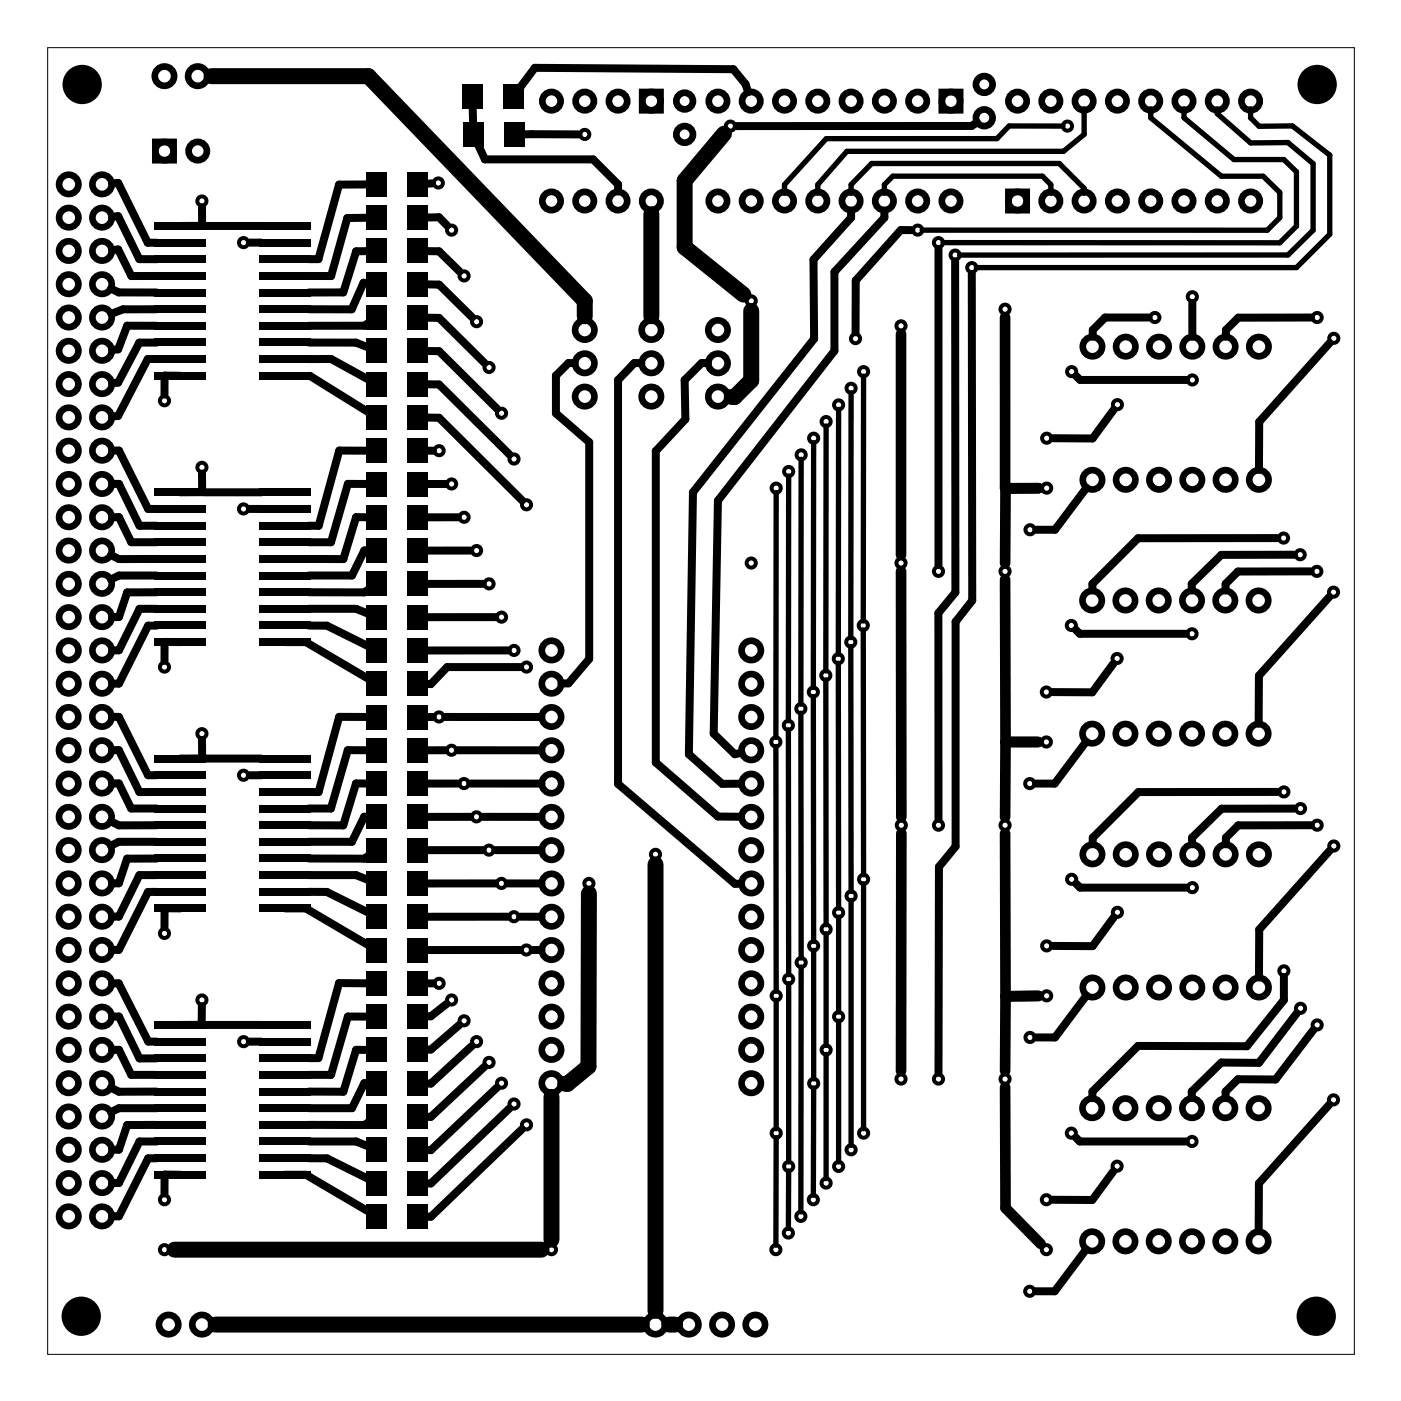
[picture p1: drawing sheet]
<svg xmlns="http://www.w3.org/2000/svg" width="107mm" height="107mm" viewBox="0 0 107 107" stroke-linecap="round" stroke-linejoin="round" font-family="sans-serif">
<path d="M3.6 3.6h99.7v99.7h-99.7z" fill="none" stroke="#000" stroke-width=".08"/>
<g fill="none" stroke="#000" stroke-width=".3">
<circle cx="15.4" cy="15.3" r=".35"/>
<circle cx="18.6" cy="18.5" r=".35"/>
<circle cx="33.4" cy="14" r=".35"/>
<circle cx="34.5" cy="17.6" r=".35"/>
<circle cx="44.6" cy="10.3" r=".35"/>
<circle cx="55.7" cy="9.6" r=".35"/>
<circle cx="70" cy="17.6" r=".35"/>
<circle cx="71.6" cy="18.5" r=".35"/>
<circle cx="72.9" cy="19.5" r=".35"/>
<circle cx="81.4" cy="9.6" r=".35"/>
<circle cx="12.5" cy="30.6" r=".35"/>
<circle cx="15.4" cy="35.7" r=".35"/>
<circle cx="18.6" cy="38.8" r=".35"/>
<circle cx="33.5" cy="34.4" r=".35"/>
<circle cx="34.5" cy="36.9" r=".35"/>
<circle cx="35.4" cy="21.1" r=".35"/>
<circle cx="35.4" cy="39.5" r=".35"/>
<circle cx="36.4" cy="24.5" r=".35"/>
<circle cx="37.3" cy="28" r=".35"/>
<circle cx="38.3" cy="31.5" r=".35"/>
<circle cx="39.2" cy="35" r=".35"/>
<circle cx="40.2" cy="38.5" r=".35"/>
<circle cx="57.3" cy="23" r=".35"/>
<circle cx="59.2" cy="37.2" r=".35"/>
<circle cx="60.2" cy="36" r=".35"/>
<circle cx="61.1" cy="34.7" r=".35"/>
<circle cx="62.1" cy="33.4" r=".35"/>
<circle cx="63" cy="32.2" r=".35"/>
<circle cx="64" cy="30.9" r=".35"/>
<circle cx="64.9" cy="29.6" r=".35"/>
<circle cx="65.3" cy="25.8" r=".35"/>
<circle cx="65.9" cy="28.4" r=".35"/>
<circle cx="68.7" cy="24.9" r=".35"/>
<circle cx="74.1" cy="20.4" r=".35"/>
<circle cx="76.7" cy="23.6" r=".35"/>
<circle cx="79.9" cy="37.2" r=".35"/>
<circle cx="79.9" cy="33.4" r=".35"/>
<circle cx="81.8" cy="28.4" r=".35"/>
<circle cx="85.3" cy="30.9" r=".35"/>
<circle cx="88.1" cy="24.2" r=".35"/>
<circle cx="91" cy="29" r=".35"/>
<circle cx="91" cy="22.6" r=".35"/>
<circle cx="100.5" cy="24.2" r=".35"/>
<circle cx="101.8" cy="25.8" r=".35"/>
<circle cx="12.5" cy="50.9" r=".35"/>
<circle cx="15.4" cy="56" r=".35"/>
<circle cx="18.6" cy="59.2" r=".35"/>
<circle cx="33.5" cy="54.7" r=".35"/>
<circle cx="34.4" cy="57.2" r=".35"/>
<circle cx="35.4" cy="59.8" r=".35"/>
<circle cx="36.4" cy="42" r=".35"/>
<circle cx="37.3" cy="44.5" r=".35"/>
<circle cx="38.3" cy="47.1" r=".35"/>
<circle cx="39.2" cy="49.6" r=".35"/>
<circle cx="40.2" cy="50.9" r=".35"/>
<circle cx="57.3" cy="43" r=".35"/>
<circle cx="59.2" cy="56.6" r=".35"/>
<circle cx="60.1" cy="55.3" r=".35"/>
<circle cx="61.1" cy="54.1" r=".35"/>
<circle cx="62.1" cy="52.8" r=".35"/>
<circle cx="63" cy="51.5" r=".35"/>
<circle cx="64" cy="50.3" r=".35"/>
<circle cx="64.9" cy="49" r=".35"/>
<circle cx="65.9" cy="47.7" r=".35"/>
<circle cx="68.7" cy="43" r=".35"/>
<circle cx="71.6" cy="43.6" r=".35"/>
<circle cx="76.7" cy="43.6" r=".35"/>
<circle cx="78.6" cy="59.8" r=".35"/>
<circle cx="78.6" cy="40.4" r=".35"/>
<circle cx="79.8" cy="56.6" r=".35"/>
<circle cx="79.8" cy="52.8" r=".35"/>
<circle cx="81.7" cy="47.7" r=".35"/>
<circle cx="85.2" cy="50.2" r=".35"/>
<circle cx="90.9" cy="48.4" r=".35"/>
<circle cx="97.9" cy="41.1" r=".35"/>
<circle cx="99.2" cy="42.3" r=".35"/>
<circle cx="100.5" cy="43.6" r=".35"/>
<circle cx="101.7" cy="45.2" r=".35"/>
<circle cx="12.5" cy="71.2" r=".35"/>
<circle cx="15.4" cy="76.3" r=".35"/>
<circle cx="18.6" cy="79.5" r=".35"/>
<circle cx="33.5" cy="75" r=".35"/>
<circle cx="34.5" cy="76.3" r=".35"/>
<circle cx="35.4" cy="77.9" r=".35"/>
<circle cx="36.4" cy="62.3" r=".35"/>
<circle cx="36.4" cy="79.5" r=".35"/>
<circle cx="37.3" cy="64.9" r=".35"/>
<circle cx="38.3" cy="67.4" r=".35"/>
<circle cx="39.2" cy="69.9" r=".35"/>
<circle cx="40.2" cy="72.5" r=".35"/>
<circle cx="44.9" cy="67.4" r=".35"/>
<circle cx="50" cy="65.2" r=".35"/>
<circle cx="59.2" cy="76" r=".35"/>
<circle cx="60.2" cy="74.7" r=".35"/>
<circle cx="61.1" cy="73.4" r=".35"/>
<circle cx="62.1" cy="72.2" r=".35"/>
<circle cx="63" cy="70.9" r=".35"/>
<circle cx="64" cy="77.6" r=".35"/>
<circle cx="64" cy="69.6" r=".35"/>
<circle cx="64.9" cy="68.4" r=".35"/>
<circle cx="65.9" cy="67.1" r=".35"/>
<circle cx="68.8" cy="63" r=".35"/>
<circle cx="71.6" cy="63" r=".35"/>
<circle cx="76.7" cy="63" r=".35"/>
<circle cx="78.6" cy="79.2" r=".35"/>
<circle cx="79.9" cy="76" r=".35"/>
<circle cx="79.9" cy="72.2" r=".35"/>
<circle cx="81.8" cy="67.1" r=".35"/>
<circle cx="85.3" cy="69.6" r=".35"/>
<circle cx="91" cy="67.7" r=".35"/>
<circle cx="98" cy="60.4" r=".35"/>
<circle cx="98" cy="74.1" r=".35"/>
<circle cx="99.2" cy="61.7" r=".35"/>
<circle cx="99.2" cy="76.9" r=".35"/>
<circle cx="100.5" cy="63" r=".35"/>
<circle cx="100.5" cy="78.2" r=".35"/>
<circle cx="101.8" cy="64.5" r=".35"/>
<circle cx="12.5" cy="91.5" r=".35"/>
<circle cx="12.5" cy="95.3" r=".35"/>
<circle cx="37.3" cy="81.1" r=".35"/>
<circle cx="38.3" cy="82.6" r=".35"/>
<circle cx="39.2" cy="84.2" r=".35"/>
<circle cx="40.2" cy="85.8" r=".35"/>
<circle cx="42.1" cy="95.3" r=".35"/>
<circle cx="59.2" cy="95.3" r=".35"/>
<circle cx="59.2" cy="86.5" r=".35"/>
<circle cx="60.1" cy="94.1" r=".35"/>
<circle cx="60.2" cy="89" r=".35"/>
<circle cx="61.1" cy="92.8" r=".35"/>
<circle cx="62.1" cy="91.5" r=".35"/>
<circle cx="62.1" cy="82.7" r=".35"/>
<circle cx="63" cy="80.1" r=".35"/>
<circle cx="63" cy="90.3" r=".35"/>
<circle cx="64" cy="89" r=".35"/>
<circle cx="64.9" cy="87.7" r=".35"/>
<circle cx="65.9" cy="86.5" r=".35"/>
<circle cx="68.7" cy="82.3" r=".35"/>
<circle cx="71.6" cy="82.3" r=".35"/>
<circle cx="76.7" cy="82.3" r=".35"/>
<circle cx="78.6" cy="98.5" r=".35"/>
<circle cx="79.8" cy="95.3" r=".35"/>
<circle cx="79.8" cy="91.5" r=".35"/>
<circle cx="81.7" cy="86.5" r=".35"/>
<circle cx="85.2" cy="89" r=".35"/>
<circle cx="90.9" cy="87.1" r=".35"/>
<circle cx="101.7" cy="83.9" r=".35"/>
</g>
<g fill="none" stroke="#000" stroke-width=".51">
<path d="M11.8 10.8h1.4v1.4h-1.4zM49 7h1.4v1.4h-1.4zM71.9 7h1.4v1.4h-1.4zM76.9 14.6h1.4v1.4h-1.4z"/>
<circle cx="5.2" cy="16.6" r=".74"/>
<circle cx="5.2" cy="14.1" r=".74"/>
<circle cx="5.2" cy="19.1" r=".74"/>
<circle cx="7.8" cy="16.6" r=".74"/>
<circle cx="7.8" cy="14.1" r=".74"/>
<circle cx="7.8" cy="19.1" r=".74"/>
<circle cx="12.5" cy="11.5" r=".7"/>
<circle cx="12.5" cy="5.8" r=".74"/>
<circle cx="15.1" cy="11.5" r=".7"/>
<circle cx="15.1" cy="5.8" r=".74"/>
<circle cx="42.1" cy="7.7" r=".7"/>
<circle cx="42.1" cy="15.3" r=".7"/>
<circle cx="44.6" cy="7.7" r=".7"/>
<circle cx="44.6" cy="15.3" r=".7"/>
<circle cx="47.2" cy="7.7" r=".7"/>
<circle cx="47.2" cy="15.3" r=".7"/>
<circle cx="49.7" cy="7.7" r=".7"/>
<circle cx="49.7" cy="15.3" r=".7"/>
<circle cx="52.2" cy="10.3" r=".64"/>
<circle cx="52.2" cy="7.7" r=".64"/>
<circle cx="54.8" cy="7.7" r=".7"/>
<circle cx="54.8" cy="15.3" r=".7"/>
<circle cx="57.3" cy="7.7" r=".7"/>
<circle cx="57.3" cy="15.3" r=".7"/>
<circle cx="59.9" cy="7.7" r=".7"/>
<circle cx="59.9" cy="15.3" r=".7"/>
<circle cx="62.4" cy="7.7" r=".7"/>
<circle cx="62.4" cy="15.3" r=".7"/>
<circle cx="64.9" cy="7.7" r=".7"/>
<circle cx="64.9" cy="15.3" r=".7"/>
<circle cx="67.5" cy="7.7" r=".7"/>
<circle cx="67.5" cy="15.3" r=".7"/>
<circle cx="70" cy="7.7" r=".7"/>
<circle cx="70" cy="15.3" r=".7"/>
<circle cx="72.6" cy="7.7" r=".7"/>
<circle cx="72.6" cy="15.3" r=".7"/>
<circle cx="75.1" cy="9" r=".64"/>
<circle cx="75.1" cy="6.4" r=".64"/>
<circle cx="77.6" cy="7.7" r=".7"/>
<circle cx="77.6" cy="15.3" r=".7"/>
<circle cx="80.2" cy="7.7" r=".7"/>
<circle cx="80.2" cy="15.3" r=".7"/>
<circle cx="82.7" cy="7.7" r=".7"/>
<circle cx="82.7" cy="15.3" r=".7"/>
<circle cx="85.3" cy="7.7" r=".7"/>
<circle cx="85.3" cy="15.3" r=".7"/>
<circle cx="87.8" cy="7.7" r=".7"/>
<circle cx="87.8" cy="15.3" r=".7"/>
<circle cx="90.3" cy="7.7" r=".7"/>
<circle cx="90.3" cy="15.3" r=".7"/>
<circle cx="92.9" cy="7.7" r=".7"/>
<circle cx="92.9" cy="15.3" r=".7"/>
<circle cx="95.4" cy="7.7" r=".7"/>
<circle cx="95.4" cy="15.3" r=".7"/>
<circle cx="5.2" cy="36.9" r=".74"/>
<circle cx="5.2" cy="34.4" r=".74"/>
<circle cx="5.2" cy="21.7" r=".74"/>
<circle cx="5.2" cy="39.5" r=".74"/>
<circle cx="5.2" cy="29.3" r=".74"/>
<circle cx="5.2" cy="24.2" r=".74"/>
<circle cx="5.2" cy="26.8" r=".74"/>
<circle cx="5.2" cy="31.8" r=".74"/>
<circle cx="7.8" cy="36.9" r=".74"/>
<circle cx="7.8" cy="34.4" r=".74"/>
<circle cx="7.8" cy="21.7" r=".74"/>
<circle cx="7.8" cy="39.5" r=".74"/>
<circle cx="7.8" cy="24.2" r=".74"/>
<circle cx="7.8" cy="31.8" r=".74"/>
<circle cx="7.8" cy="29.3" r=".74"/>
<circle cx="7.8" cy="26.8" r=".74"/>
<circle cx="44.6" cy="27.7" r=".74"/>
<circle cx="44.6" cy="25.2" r=".74"/>
<circle cx="44.6" cy="30.3" r=".74"/>
<circle cx="49.7" cy="27.7" r=".74"/>
<circle cx="49.7" cy="25.2" r=".74"/>
<circle cx="49.7" cy="30.3" r=".74"/>
<circle cx="54.8" cy="27.7" r=".74"/>
<circle cx="54.8" cy="25.2" r=".74"/>
<circle cx="54.8" cy="30.3" r=".74"/>
<circle cx="83.4" cy="26.4" r=".74"/>
<circle cx="83.4" cy="36.6" r=".74"/>
<circle cx="85.9" cy="26.4" r=".74"/>
<circle cx="85.9" cy="36.6" r=".74"/>
<circle cx="88.4" cy="36.6" r=".74"/>
<circle cx="88.4" cy="26.4" r=".74"/>
<circle cx="91" cy="26.4" r=".74"/>
<circle cx="91" cy="36.6" r=".74"/>
<circle cx="93.5" cy="26.4" r=".74"/>
<circle cx="93.5" cy="36.6" r=".74"/>
<circle cx="96.1" cy="36.6" r=".74"/>
<circle cx="96.1" cy="26.4" r=".74"/>
<circle cx="5.2" cy="57.2" r=".74"/>
<circle cx="5.2" cy="54.7" r=".74"/>
<circle cx="5.2" cy="59.8" r=".74"/>
<circle cx="5.2" cy="42" r=".74"/>
<circle cx="5.2" cy="49.6" r=".74"/>
<circle cx="5.2" cy="47.1" r=".74"/>
<circle cx="5.2" cy="52.2" r=".74"/>
<circle cx="5.2" cy="44.5" r=".74"/>
<circle cx="7.8" cy="57.2" r=".74"/>
<circle cx="7.8" cy="54.7" r=".74"/>
<circle cx="7.8" cy="59.8" r=".74"/>
<circle cx="7.8" cy="42" r=".74"/>
<circle cx="7.8" cy="49.6" r=".74"/>
<circle cx="7.8" cy="47.1" r=".74"/>
<circle cx="7.8" cy="44.5" r=".74"/>
<circle cx="7.8" cy="52.2" r=".74"/>
<circle cx="42.1" cy="52.2" r=".74"/>
<circle cx="42.1" cy="49.6" r=".74"/>
<circle cx="42.1" cy="57.2" r=".74"/>
<circle cx="42.1" cy="54.7" r=".74"/>
<circle cx="42.1" cy="59.8" r=".74"/>
<circle cx="57.3" cy="52.2" r=".74"/>
<circle cx="57.3" cy="49.6" r=".74"/>
<circle cx="57.3" cy="57.2" r=".74"/>
<circle cx="57.3" cy="54.7" r=".74"/>
<circle cx="57.3" cy="59.8" r=".74"/>
<circle cx="83.3" cy="56" r=".74"/>
<circle cx="83.3" cy="45.8" r=".74"/>
<circle cx="85.9" cy="45.8" r=".74"/>
<circle cx="85.9" cy="56" r=".74"/>
<circle cx="88.4" cy="45.8" r=".74"/>
<circle cx="88.4" cy="56" r=".74"/>
<circle cx="90.9" cy="45.8" r=".74"/>
<circle cx="90.9" cy="56" r=".74"/>
<circle cx="93.5" cy="45.8" r=".74"/>
<circle cx="93.5" cy="56" r=".74"/>
<circle cx="96" cy="56" r=".74"/>
<circle cx="96" cy="45.8" r=".74"/>
<circle cx="5.2" cy="62.3" r=".74"/>
<circle cx="5.2" cy="64.9" r=".74"/>
<circle cx="5.2" cy="72.5" r=".74"/>
<circle cx="5.2" cy="67.4" r=".74"/>
<circle cx="5.2" cy="69.9" r=".74"/>
<circle cx="5.2" cy="77.6" r=".74"/>
<circle cx="5.2" cy="75" r=".74"/>
<circle cx="7.8" cy="62.3" r=".74"/>
<circle cx="7.8" cy="64.9" r=".74"/>
<circle cx="7.8" cy="72.5" r=".74"/>
<circle cx="7.8" cy="67.4" r=".74"/>
<circle cx="7.8" cy="69.9" r=".74"/>
<circle cx="7.8" cy="77.6" r=".74"/>
<circle cx="7.8" cy="75" r=".74"/>
<circle cx="42.1" cy="77.6" r=".74"/>
<circle cx="42.1" cy="72.5" r=".74"/>
<circle cx="42.1" cy="75" r=".74"/>
<circle cx="42.1" cy="69.9" r=".74"/>
<circle cx="42.1" cy="62.3" r=".74"/>
<circle cx="42.1" cy="67.4" r=".74"/>
<circle cx="42.1" cy="64.9" r=".74"/>
<circle cx="57.3" cy="77.6" r=".74"/>
<circle cx="57.3" cy="75" r=".74"/>
<circle cx="57.3" cy="72.5" r=".74"/>
<circle cx="57.3" cy="69.9" r=".74"/>
<circle cx="57.3" cy="62.3" r=".74"/>
<circle cx="57.3" cy="67.4" r=".74"/>
<circle cx="57.3" cy="64.9" r=".74"/>
<circle cx="83.4" cy="65.2" r=".74"/>
<circle cx="83.4" cy="75.3" r=".74"/>
<circle cx="85.9" cy="75.3" r=".74"/>
<circle cx="85.9" cy="65.2" r=".74"/>
<circle cx="88.4" cy="65.2" r=".74"/>
<circle cx="88.4" cy="75.3" r=".74"/>
<circle cx="91" cy="75.3" r=".74"/>
<circle cx="91" cy="65.2" r=".74"/>
<circle cx="93.5" cy="75.3" r=".74"/>
<circle cx="93.5" cy="65.2" r=".74"/>
<circle cx="96.1" cy="75.3" r=".74"/>
<circle cx="96.1" cy="65.2" r=".74"/>
<circle cx="5.2" cy="80.1" r=".74"/>
<circle cx="5.2" cy="82.6" r=".74"/>
<circle cx="5.2" cy="92.8" r=".74"/>
<circle cx="5.2" cy="90.3" r=".74"/>
<circle cx="5.2" cy="85.2" r=".74"/>
<circle cx="5.2" cy="87.7" r=".74"/>
<circle cx="7.8" cy="82.6" r=".74"/>
<circle cx="7.8" cy="80.1" r=".74"/>
<circle cx="7.8" cy="87.7" r=".74"/>
<circle cx="7.8" cy="92.8" r=".74"/>
<circle cx="7.8" cy="90.3" r=".74"/>
<circle cx="7.8" cy="85.2" r=".74"/>
<circle cx="42.1" cy="80.1" r=".74"/>
<circle cx="42.1" cy="82.6" r=".74"/>
<circle cx="57.3" cy="80.1" r=".74"/>
<circle cx="57.3" cy="82.6" r=".74"/>
<circle cx="83.3" cy="94.7" r=".74"/>
<circle cx="83.3" cy="84.6" r=".74"/>
<circle cx="85.9" cy="94.7" r=".74"/>
<circle cx="85.9" cy="84.6" r=".74"/>
<circle cx="88.4" cy="94.7" r=".74"/>
<circle cx="88.4" cy="84.6" r=".74"/>
<circle cx="90.9" cy="94.7" r=".74"/>
<circle cx="90.9" cy="84.6" r=".74"/>
<circle cx="93.5" cy="94.7" r=".74"/>
<circle cx="93.5" cy="84.6" r=".74"/>
<circle cx="96" cy="94.7" r=".74"/>
<circle cx="96" cy="84.6" r=".74"/>
<circle cx="12.9" cy="101.1" r=".74"/>
<circle cx="15.4" cy="101.1" r=".74"/>
<circle cx="50" cy="101.1" r=".74"/>
<circle cx="52.6" cy="101.1" r=".74"/>
<circle cx="55.1" cy="101.1" r=".74"/>
<circle cx="57.6" cy="101.1" r=".74"/>
</g>
<g fill="#000">
<path d="M11.8 16.9h3.9v.6h-3.9zM11.8 18.2h3.9v.6h-3.9zM19.8 18.2h3.9v.6h-3.9zM19.8 16.9h3.9v.6h-3.9zM27.9 18.2h1.6v1.9h-1.6zM27.9 15.7h1.6v1.9h-1.6zM27.9 13.1h1.6v1.9h-1.6zM31 18.2h1.6v1.9h-1.6zM31 15.7h1.6v1.9h-1.6zM31 13.1h1.6v1.9h-1.6zM35.2 6.4h1.6v1.9h-1.6zM35.3 9.3h1.6v1.9h-1.6z"/>
<path d="M38.3 6.4h1.6v1.9h-1.6zM38.4 9.3h1.6v1.9h-1.6zM11.8 37.3h3.9v.6h-3.9zM11.8 38.5h3.9v.6h-3.9zM11.8 19.5h3.9v.6h-3.9zM11.8 20.8h3.9v.6h-3.9zM11.8 22h3.9v.6h-3.9zM11.8 23.3h3.9v.6h-3.9zM11.8 24.6h3.9v.6h-3.9zM11.8 25.8h3.9v.6h-3.9zM11.8 27.1h3.9v.6h-3.9zM11.8 28.4h3.9v.6h-3.9z"/>
<path d="M19.8 38.5h3.9v.6h-3.9zM19.8 37.3h3.9v.6h-3.9zM19.8 28.4h3.9v.6h-3.9zM19.8 27.1h3.9v.6h-3.9zM19.8 25.8h3.9v.6h-3.9zM19.8 24.6h3.9v.6h-3.9zM19.8 23.3h3.9v.6h-3.9zM19.8 22h3.9v.6h-3.9zM19.8 20.8h3.9v.6h-3.9zM19.8 19.5h3.9v.6h-3.9zM27.9 28.4h1.6v1.9h-1.6zM27.9 25.8h1.6v1.9h-1.6z"/>
<path d="M27.9 30.9h1.6v1.9h-1.6zM27.9 23.3h1.6v1.9h-1.6zM27.9 20.7h1.6v1.9h-1.6zM27.9 38.5h1.6v1.9h-1.6zM27.9 36h1.6v1.9h-1.6zM27.9 33.4h1.6v1.9h-1.6zM31 28.4h1.6v1.9h-1.6zM31 25.8h1.6v1.9h-1.6zM31 30.9h1.6v1.9h-1.6zM31 23.3h1.6v1.9h-1.6zM31 20.7h1.6v1.9h-1.6zM31 38.5h1.6v1.9h-1.6z"/>
<path d="M31 36h1.6v1.9h-1.6zM31 33.4h1.6v1.9h-1.6zM11.8 57.6h3.9v.6h-3.9zM11.8 58.8h3.9v.6h-3.9zM11.8 39.8h3.9v.6h-3.9zM11.8 41.1h3.9v.6h-3.9zM11.8 42.3h3.9v.6h-3.9zM11.8 43.6h3.9v.6h-3.9zM11.8 44.9h3.9v.6h-3.9zM11.8 46.2h3.9v.6h-3.9zM11.8 47.4h3.9v.6h-3.9zM11.8 48.7h3.9v.6h-3.9z"/>
<path d="M19.8 58.8h3.9v.6h-3.9zM19.8 57.6h3.9v.6h-3.9zM19.8 48.7h3.9v.6h-3.9zM19.8 47.4h3.9v.6h-3.9zM19.8 46.2h3.9v.6h-3.9zM19.8 44.9h3.9v.6h-3.9zM19.8 43.6h3.9v.6h-3.9zM19.8 42.3h3.9v.6h-3.9zM19.8 41.1h3.9v.6h-3.9zM19.8 39.8h3.9v.6h-3.9zM27.9 58.8h1.6v1.9h-1.6zM27.9 56.3h1.6v1.9h-1.6z"/>
<path d="M27.9 53.8h1.6v1.9h-1.6zM27.9 48.7h1.6v1.9h-1.6zM27.9 46.1h1.6v1.9h-1.6zM27.9 51.2h1.6v1.9h-1.6zM27.9 43.6h1.6v1.9h-1.6zM27.9 41.1h1.6v1.9h-1.6zM31 58.8h1.6v1.9h-1.6zM31 56.3h1.6v1.9h-1.6zM31 53.8h1.6v1.9h-1.6zM31 48.7h1.6v1.9h-1.6zM31 46.1h1.6v1.9h-1.6zM31 51.2h1.6v1.9h-1.6z"/>
<path d="M31 43.6h1.6v1.9h-1.6zM31 41.1h1.6v1.9h-1.6zM11.8 60.1h3.9v.6h-3.9zM11.8 61.4h3.9v.6h-3.9zM11.8 62.7h3.9v.6h-3.9zM11.8 63.9h3.9v.6h-3.9zM11.8 65.2h3.9v.6h-3.9zM11.8 66.5h3.9v.6h-3.9zM11.8 67.7h3.9v.6h-3.9zM11.8 69h3.9v.6h-3.9zM11.8 77.9h3.9v.6h-3.9zM11.8 79.2h3.9v.6h-3.9z"/>
<path d="M19.8 69h3.9v.6h-3.9zM19.8 67.7h3.9v.6h-3.9zM19.8 66.5h3.9v.6h-3.9zM19.8 65.2h3.9v.6h-3.9zM19.8 63.9h3.9v.6h-3.9zM19.8 62.7h3.9v.6h-3.9zM19.8 61.4h3.9v.6h-3.9zM19.8 60.1h3.9v.6h-3.9zM19.8 79.2h3.9v.6h-3.9zM19.8 77.9h3.9v.6h-3.9zM27.9 69h1.6v1.9h-1.6zM27.9 66.5h1.6v1.9h-1.6z"/>
<path d="M27.9 71.5h1.6v1.9h-1.6zM27.9 63.9h1.6v1.9h-1.6zM27.9 61.4h1.6v1.9h-1.6zM27.9 79.2h1.6v1.9h-1.6zM27.9 76.6h1.6v1.9h-1.6zM27.9 74.1h1.6v1.9h-1.6zM31 69h1.6v1.9h-1.6zM31 66.5h1.6v1.9h-1.6zM31 71.5h1.6v1.9h-1.6zM31 63.9h1.6v1.9h-1.6zM31 61.4h1.6v1.9h-1.6zM31 79.2h1.6v1.9h-1.6z"/>
<path d="M31 76.6h1.6v1.9h-1.6zM31 74.1h1.6v1.9h-1.6zM11.8 80.4h3.9v.6h-3.9zM11.8 81.7h3.9v.6h-3.9zM11.8 83h3.9v.6h-3.9zM11.8 84.3h3.9v.6h-3.9zM11.8 85.5h3.9v.6h-3.9zM11.8 86.8h3.9v.6h-3.9zM11.8 88.1h3.9v.6h-3.9zM11.8 89.3h3.9v.6h-3.9zM19.8 89.3h3.9v.6h-3.9zM19.8 88.1h3.9v.6h-3.9z"/>
<path d="M19.8 86.8h3.9v.6h-3.9zM19.8 85.5h3.9v.6h-3.9zM19.8 84.3h3.9v.6h-3.9zM19.8 83h3.9v.6h-3.9zM19.8 81.7h3.9v.6h-3.9zM19.8 80.4h3.9v.6h-3.9zM27.9 89.3h1.6v1.9h-1.6zM27.9 86.8h1.6v1.9h-1.6zM27.9 91.9h1.6v1.9h-1.6zM27.9 84.2h1.6v1.9h-1.6zM27.9 81.7h1.6v1.9h-1.6zM31 89.3h1.6v1.9h-1.6z"/>
<path d="M31 86.8h1.6v1.9h-1.6zM31 91.9h1.6v1.9h-1.6zM31 84.2h1.6v1.9h-1.6zM31 81.7h1.6v1.9h-1.6z"/>
</g>
<g fill="#000">
<circle cx="6.3" cy="6.4" r="1.5"/>
<circle cx="100.5" cy="6.4" r="1.5"/>
<circle cx="6.2" cy="100.4" r="1.5"/>
<circle cx="100.4" cy="100.4" r="1.5"/>
</g>
<g fill="none" stroke="#000" stroke-width=".41">
<path d="M80.2 14.8v-.7l-.7-.7h-11.4l-.6 .7v.7M81.1 9.6h-4.1l-.9 1h-13.1l-3.1 3.5v.7M82.7 14.8v-.4l-1.9-1.9h-14.3l-1.6 1.6v.7M82.7 8.3v2l-1.6 1.2h-16.5l-2.2 2.6v.7M87.8 8.3v.7l5.4 4.4h3.2l1.2 1.3v1.9l-.9 1h-26.3M90.3 8.3v.7l3.8 3.2h3.9l.9 .9v4.2l-1.3 1.2h-25.7M92.9 8.3v.4l2.5 2.2h2.9l1.9 1.6v5.1l-1.9 1.9h-25.1M95.4 8.3v.7l.7 .6h2.5l2.9 2.2v6.1l-2.6 2.5h-24.4M59.2 37.6v18.7M60.2 36.3v18.7M61.1 35v18.7M62.1 33.8v18.7"/>
<path d="M63 32.5v18.7M64 31.2v18.7M64.9 30v18.6M65.9 28.7v18.7M59.2 57v18.6M60.2 55.7v18.7M61.1 54.4v18.7M62.1 53.1v18.7M63 51.9v18.7M64 50.6v18.7M64.9 49.3v18.7M65.9 48.1v18.6"/>
<path d="M59.2 76.3v9.8M60.2 75v13.7M61.1 73.8v18.7M62.1 72.5v9.8M63 71.2v8.6M64 70v7.2M64 77.9v10.8M64.9 68.7v18.7M65.9 67.4v18.7M59.2 86.8v8.2M60.2 89.3v4.4M62.1 83v8.2"/>
<path d="M63 80.4v9.5"/>
</g>
<g fill="none" stroke="#000" stroke-width=".61">
<path d="M8.5 19.1l.5-.1 1 2.1h1.9M8.5 16.5h.5l1.6 3.3h1.3M8.5 14h.5l2.3 4.5h.6M15.4 15.8v1.4h-1.6M15.6 17.2h4.3M19.1 18.5h.8M28.1 16.6h-1.6l-1.2 4.5h-1.7M28.1 14.1h-2.2l-1.6 5.7h-.7M28.1 19.2h-.9l-1 3.1h-2.6M32.5 16.6h1l.6 .6M32.5 19.2h1l1.6 1.5M33 14h-.5"/>
<path d="M36.1 8.2v1.2M36.5 11.1l.5 1.1h8.3l1.9 1.9v.5M39.7 6.6l1.1-1.4 15.2 .1 .9 1.1 .2 .6M39.9 10.2l4.2 .1M64.9 16.1v.5l-2.8 3.2v6l-9.2 11.8-.3 19.9 2.5 2.3h1.5M67.5 16.1v.5l-3.8 4.1v6.1l-8.9 11.4-.3 17.8 1.6 1.5 .5-.1M69.5 17.6h-.8l-3.4 3.8v4M71.6 19v24.1M72.9 19.9v25.3l-1.3 1.6v15.7M74.5 9.3l-.4 .3h-17.9M8.5 22l.6 .3h2.8M8.6 34.4h.5l2.2 4.4h.6"/>
<path d="M8.6 39.5h.5l.9 1.9h1.9M8.6 36.9h.5l1.5 3.2h1.3M11.9 27.4h-.6l-2.3 4.3-.5 .1M11.9 26.1h-1.3l-1.6 3.1h-.5M11.9 24.9h-2.2l-.7 1.8h-.5M11.9 23.6h-2.5l-.9 .3M13.8 28.7h-1.2v1.4M15.4 36.1v1.5h-1.6M15.6 37.6h4.3M19.1 38.8h.8M23.6 26.1h3.6l.9 .4M23.6 28.7l4.5 2.7"/>
<path d="M23.6 27.4h1.7l2.8 1.5M28.1 21.6h-.4l-.9 2h-3.2M28.1 24.7l-.3 .2h-4.2M28.1 36.9h-1.6l-1.2 4.5h-1.7M28.1 34.4h-2.2l-1.6 5.7h-.7M28.1 39.5h-.9l-1 3.2-2.6-.1M32.5 21.7h1l2.5 2.5M32.5 24.2l1 .1 3.5 3.4M32.5 26.8h1l4.4 4.4M32.5 29.3h1l5.4 5.4M32.5 31.9h1l6.3 6.3M33 34.4h-.5"/>
<path d="M34 36.9h-1.5M34.9 39.5h-2.4M43.9 27.7h-.5l-1 1v2.8l2.6 2.2v16.6l-1.6 1.8h-.6M48.9 27.7h-.5l-1.2 1.3v30.8l8.9 7.6h.5M54 27.7h-.5l-1.3 1.3 .1 3-2.3 2.4v23.8l4.8 4.1h1.8M74.1 20.9l.1 24.9-1.3 1.6v17.2l-1.3 1.5v15.7M82.1 28.7l.3 .3h8.1M82.9 37.2l-2.4 3.2h-1.4M85 31.3l-1.6 2.2-3.1-.1M87.6 24.2h-3.3l-.9 1v.5M91 23.1v2.6M100 24.2h-5.5l-1 1v.5"/>
<path d="M101.4 26.2l-5.3 6v3.6M8.5 42.4l.6 .3 2.8-.1M8.5 59.8h.6l.9 1.9h1.9M8.5 54.7h.6l2.2 4.4h.6M8.5 57.2h.6l1.5 3.2h1.3M11.9 47.7h-.6l-2.2 4.5h-.5M11.9 46.5h-1.3l-1.5 3.1h-.5M11.9 45.2h-2.2l-.6 1.9h-.5M11.9 43.9h-2.8l-.6 .3M13.8 49h-1.2v1.4M15.4 56.5v1.4h-1.7M15.6 57.9h4.3"/>
<path d="M19.9 59.1l-.8 .1M21.8 49h1.5l4.8 2.8M23.6 46.5h3.6l.9 .3M23.6 47.7h1.3l3.2 1.6M28.1 57.2h-1.6l-1.3 4.5h-1.6M28.1 54.7h-2.2l-1.6 5.7h-.7M28.1 59.8h-.9l-1 3.2h-2.6M28.1 42h-.3l-.9 1.9h-3.3M28.1 45l-.3 .2h-4.2M33 54.7h-.5M34 57.2h-1.5M34 54.7h7.3"/>
<path d="M34.9 59.8h-2.4M34.9 57.2h6.4M35.9 42h-3.4M35.9 59.8h5.4M36.8 44.5h-4.3M37.8 47.1h-5.3M38.7 49.6h-6.2M39.7 50.9h-5.6l-1.2 1.3h-.4M82.1 48.1l.3 .3h8.1M82.9 56.6l-2.4 3.2h-1.5M84.9 50.6l-1.6 2.2h-3M97.5 41.1h-10.7l-3.4 3.4-.1 .6"/>
<path d="M98.7 42.3h-5.5l-2.3 2.2v.6M100 43.6h-5.5l-1 .9v.6M101.4 45.5l-5.3 6.1-.1 3.6M8.5 62.7l.6 .3h2.8M8.6 75h.5l2.2 4.5h.6M8.6 77.6h.5l1.5 3.2h1.3M11.9 68l-.6 .1-2.2 4.4h-.6M11.9 66.8h-1.3l-1.5 3.1h-.6M11.9 65.5h-2.2l-.6 1.9h-.6M11.9 64.2h-2.8l-.6 .3M13.7 69.3h-1.1v1.4M15.4 76.8v1.4h-1.6"/>
<path d="M15.6 78.2h4.3M19.9 79.5h-.8M21.7 69.3h1.6l4.8 2.8M23.6 66.8h3.6l.9 .3M23.6 68l1.3 .1 3.2 1.5M28.1 62.3h-.3l-1 1.9h-3.2M28.1 65.3l-.3 .2h-4.2M28.1 77.6h-1.6l-1.2 4.4h-1.7M28.1 75h-2.2l-1.6 5.7h-.7M33 75h-.5M34.1 76.6l-1.2 .9h-.4M35 78.2l-2.1 1.9h-.4"/>
<path d="M35.9 62.3h-3.4M36 79.8l-3.1 2.9h-.4M36.8 64.9h-4.3M36.8 62.3h4.5M37.8 67.4h-5.3M37.8 64.9h3.5M38.7 69.9h-6.2M38.7 67.4h2.6M39.7 72.5h-7.2M39.7 69.9h1.6M40.6 72.5h.7M82.1 67.4l.3 .3h8.1"/>
<path d="M82.9 76l-2.4 3.2h-1.4M85 70l-1.6 2.2h-3.1M97.5 60.4h-10.6l-3.5 3.5v.5M98 74.6v1.7l-2.9 3.5h-8.3l-3.4 3.5-.1 .5M98.7 61.7h-5.5l-2.3 2.2 .1 .5M98.9 77.3l-2.8 3.8h-2.9l-2.3 2.2v.5M100 63h-5.5l-1 .9v.5M100.2 78.6l-2.9 3.8-2.8-.1-1 1v.5M101.4 64.9l-5.3 6v3.7M8.5 83l.6 .3h2.8M8.6 80.1h.5l.9 1.9h1.9M11.9 87.1h-1.3l-1.5 3.2h-.5"/>
<path d="M11.9 88.4h-.6l-2.2 4.4h-.5M11.9 85.8h-2.2l-.6 1.9h-.5M11.9 84.6h-2.8l-.6 .2M13.8 89.6h-1.2v1.5M21.8 89.6h1.5l4.8 2.8M23.6 87.1h3.6l.9 .4M23.6 88.4h1.3l3.2 1.5M28.1 82.6h-.3l-.9 2h-3.3M28.1 85.6l-.3 .2h-4.2M28.1 80.1h-.9l-1 3.2h-2.6M37 81.4l-4.1 3.8h-.4M37.9 83l-5 4.8-.4-.1"/>
<path d="M38.9 84.6l-6 5.7h-.4M39.8 86.2l-6.9 6.6h-.4M82.1 86.8l.3 .3h8.1M82.9 95.3l-2.4 3.2h-1.5M84.9 89.4l-1.6 2.2-3-.1M101.4 84.3l-5.3 6-.1 3.6"/>
</g>
<path d="M16.1 5.8h12l16.5 17.2v1.1M49.7 16.3v7.8M55.2 10.2l-3 3.6v5.1l4.5 3.6M57.3 23.7v5.3l-1.3 1.3h-.2M44.9 68.2v13.2l-1.6 1.3h-.2M50 65.9v34.1M13.3 95.3h28M42.1 83.7v10.9M16.5 101.1h32.5M51.1 101.1h.4" fill="none" stroke="#000" stroke-width="1.2"/>
<path d="M68.7 25.5v16.8M76.7 24.2v13.1l2.5-.1M79.2 37.3h-2.5v5.7M68.7 43.6l.1 18.7M76.7 44.2v12.4M76.7 56.6h2.5M76.7 56.6v5.7M68.8 63.6l-.1 18.1M76.7 63.6v12.4M76.7 76v5.7M79.2 76h-2.5M76.7 83v9.2l2.7 2.7" fill="none" stroke="#000" stroke-width=".81"/>
</svg>
